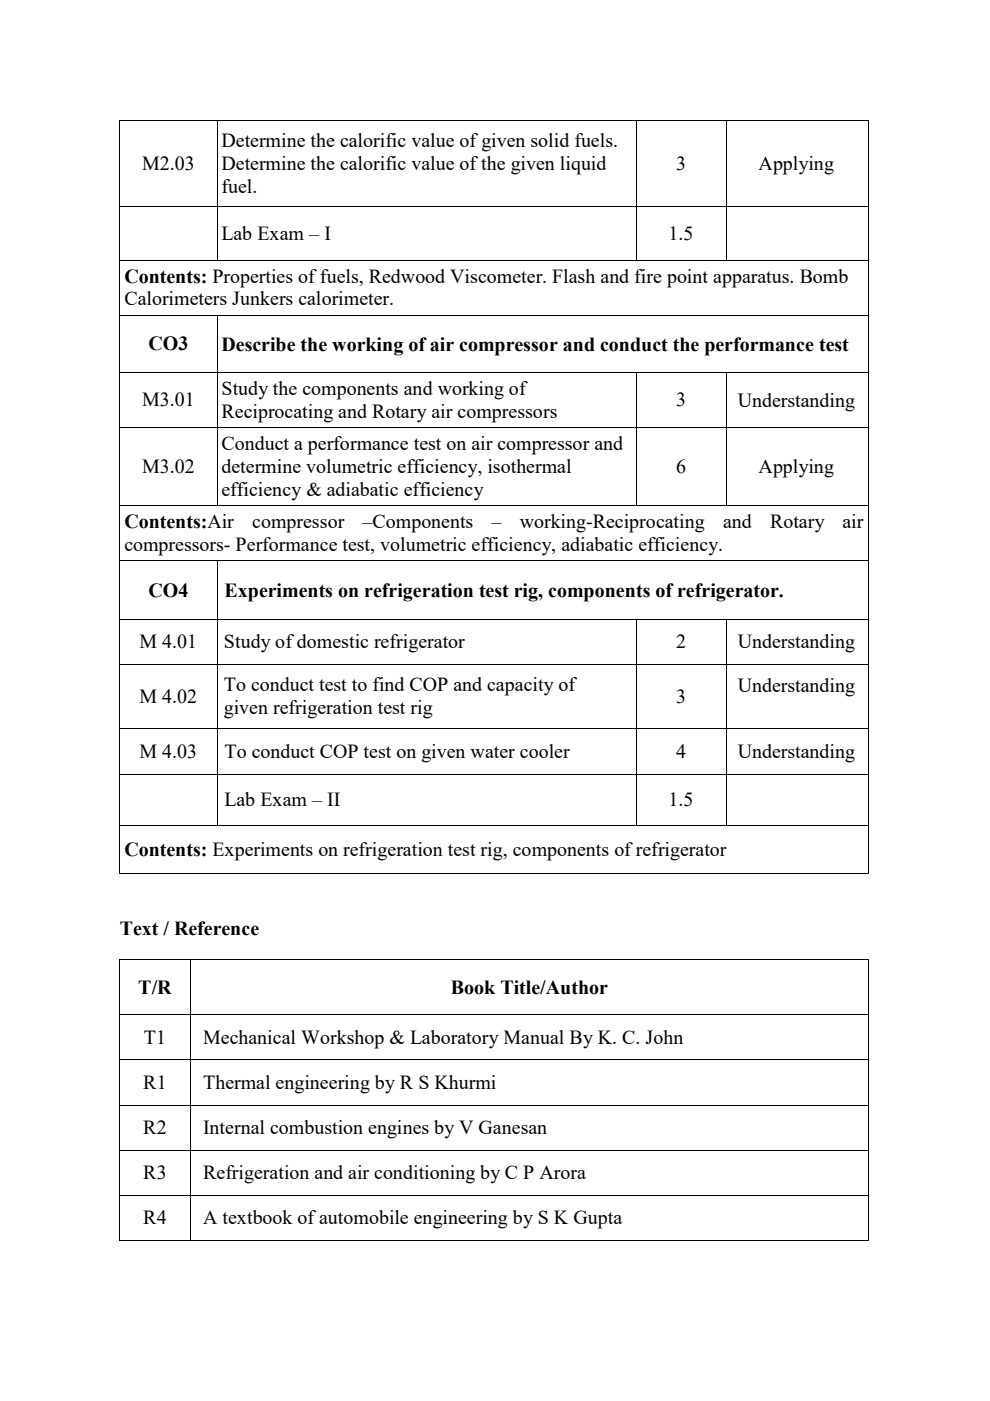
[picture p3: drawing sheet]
<svg xmlns="http://www.w3.org/2000/svg" width="210mm" height="297mm" viewBox="0 0 210 297" stroke-linecap="round" stroke-linejoin="round" font-family="sans-serif">
<defs><g id="words">
<g font-size="4.2">
<text x="47" y="31.2">Determine the calorific value of given solid fuels.</text>
<text x="30.1" y="36.1">M2.03</text>
<text x="47" y="36.1">Determine the calorific value of the given liquid</text>
<text x="47" y="40.9">fuel.</text>
<text x="143.4" y="36.1">3</text>
<text x="160.9" y="36.1">Applying</text>
<text x="47" y="50.8">Lab Exam – I</text>
<text x="141.8" y="50.8">1.5</text>
<text x="26.4" y="59.9">Contents: Properties of fuels, Redwood Viscometer. Flash and fire point apparatus. Bomb</text>
<text x="26.4" y="64.8">Calorimeters Junkers calorimeter.</text>
<text x="31.5" y="74.3">CO3</text>
<text x="47" y="74.3">Describe the working of air compressor and conduct the performance test</text>
<text x="47" y="83.7">Study the components and working of</text>
<text x="30.1" y="86.1">M3.01</text>
<text x="47" y="88.6">Reciprocating and Rotary air compressors</text>
<text x="143.4" y="86.1">3</text>
<text x="156.5" y="86.2">Understanding</text>
<text x="47" y="95.4">Conduct a performance test on air compressor and</text>
<text x="30.1" y="100.3">M3.02</text>
<text x="47" y="100.3">determine volumetric efficiency, isothermal</text>
<text x="143.4" y="100.3">6</text>
<text x="160.9" y="100.3">Applying</text>
<text x="47" y="105.2">efficiency &amp; adiabatic efficiency</text>
<text x="26.4" y="112">Contents:Air</text>
<text x="53.5" y="112">compressor</text>
<text x="76.9" y="112">–Components</text>
<text x="104.3" y="112">–</text>
<text x="110.2" y="112">working-Reciprocating</text>
<text x="153.4" y="112">and</text>
<text x="163.3" y="112">Rotary</text>
<text x="178.7" y="112">air</text>
<text x="26.4" y="116.8">compressors- Performance test, volumetric efficiency, adiabatic efficiency.</text>
<text x="31.5" y="126.5">CO4</text>
<text x="47.6" y="126.6">Experiments on refrigeration test rig, components of refrigerator.</text>
<text x="29.6" y="137.4">M 4.01</text>
<text x="47.5" y="137.4">Study of domestic refrigerator</text>
<text x="143.4" y="137.4">2</text>
<text x="156.5" y="137.5">Understanding</text>
<text x="29.6" y="149.1">M 4.02</text>
<text x="47.5" y="146.6">To conduct test to find COP and capacity of</text>
<text x="143.4" y="149.1">3</text>
<text x="156.5" y="146.6">Understanding</text>
<text x="47.5" y="151.5">given refrigeration test rig</text>
<text x="29.6" y="160.7">M 4.03</text>
<text x="47.6" y="160.7">To conduct COP test on given water cooler</text>
<text x="143.4" y="160.7">4</text>
<text x="156.5" y="160.7">Understanding</text>
<text x="47.6" y="171">Lab Exam – II</text>
<text x="141.8" y="171">1.5</text>
<text x="26.4" y="181.5">Contents: Experiments on refrigeration test rig, components of refrigerator</text>
<text x="25.4" y="198.2">Text / Reference</text>
<text x="29.3" y="210.7">T/R</text>
<text x="95.6" y="210.7">Book Title/Author</text>
<text x="30.5" y="221.3">T1</text>
<text x="43.1" y="221.3">Mechanical Workshop &amp; Laboratory Manual By K. C. John</text>
<text x="30.4" y="230.9">R1</text>
<text x="43.1" y="230.8">Thermal engineering by R S Khurmi</text>
<text x="30.4" y="240.4">R2</text>
<text x="43.1" y="240.4">Internal combustion engines by V Ganesan</text>
<text x="30.4" y="250">R3</text>
<text x="43.1" y="249.9">Refrigeration and air conditioning by C P Arora</text>
<text x="30.4" y="259.5">R4</text>
<text x="43.1" y="259.5">A textbook of automobile engineering by S K Gupta</text>
</g>
</g></defs>
<g fill="#000">
<path d="M25.4 25.6v.9zM25.4 25.4v.2zM46 25.6l.1 .9zM46 25.4h.2v.2h-.2zM134.9 25.6l.1 .9zM134.9 25.4h.2v.2h-.2zM154 25.6v.9zM154 25.4h.1v.2h-.1zM184.1 25.6v.9zM184.1 25.4v.2zM25.4 43.8v1zM25.4 55.1v1z"/>
<path d="M46 43.8l.1 1zM134.9 43.8l.1 1zM154 43.8v1zM184.1 43.8v1zM184.1 55.1v1zM25.4 66.8v1zM25.4 78.9v.9zM46 66.8l.1 1zM46 78.9l.1 .9zM134.9 78.9l.1 .9zM154 78.9v.9zM184.1 66.8v1z"/>
<path d="M184.1 78.9v.9zM25.4 90.6v1zM46 90.6l.1 1zM134.9 90.6l.1 1zM154 90.6v1zM184.1 90.6v1zM25.4 107.2v1zM25.4 118.8v1zM46 118.9l.1 .9zM184.1 107.2v1zM184.1 118.8v1zM25.4 131.2v1z"/>
<path d="M46 131.2l.1 1zM134.9 131.3l.1 .9zM154 131.3v.9zM184.1 131.2v1zM25.4 140.8v1zM25.4 154.5v1zM46 140.8l.1 1zM46 154.5l.1 1zM134.9 140.8l.1 1zM134.9 154.5l.1 1zM154 140.8v1zM154 154.5v1z"/>
<path d="M184.1 140.8v1zM184.1 154.5v1zM25.4 164.1v1zM25.4 175.1v1zM46 164.1l.1 1zM134.9 164.1l.1 1zM154 164.1v1zM184.1 164.1v1zM184.1 175.1v1zM25.4 203.4v1zM25.4 215.1v1zM40.3 203.4l.1 1z"/>
<path d="M40.3 215.1l.1 1zM184.1 203.4v1zM184.1 215.1v1zM25.4 224.7v1zM25.4 234.3v.9zM40.3 224.7l.1 1zM40.3 234.3l.1 .9zM184.1 224.7v1zM184.1 234.3v.9zM25.4 243.8v1zM25.4 253.4v1zM40.3 243.8l.1 1z"/>
<path d="M40.3 253.4l.1 1zM184.1 243.8v1zM184.1 253.4v1z"/>
</g>
<g fill="none" stroke="#000" stroke-width=".21">
<path d="M25.4 26.5v17.3M25.4 25.5h20.6M46 26.5v17.3M46.2 25.5h88.7M134.9 26.5v17.3M135.1 25.5h18.9M154 26.5v17.3M154.1 25.5h30M184.1 26.5v17.3M25.4 44.8v10.3M25.4 56.1v10.7h158.7v-10.7M25.4 43.8h158.7"/>
<path d="M25.4 55.1h158.7M46 44.8v10.3M134.9 44.8v10.3M154 44.8v10.3M184.1 44.8v10.3M25.4 67.8v11.1M25.4 79.8v10.8M25.4 78.9h158.7M46 67.8v11.1M46 79.8v10.8M134.9 79.8v10.8M154 79.8v10.8"/>
<path d="M184.1 67.8v11.1M184.1 79.8v10.8M25.4 91.6v15.6M25.4 90.7h158.7M46 91.6v15.6M134.9 91.6v15.6M154 91.6v15.6M184.1 91.6v15.6M25.4 108.2v10.6l158.7 .1v-10.7M25.4 119.8v11.4l158.7 .1v-11.5M25.4 107.2h158.7M46 119.8v11.4"/>
<path d="M25.4 132.2v8.6M46 132.2v8.6M134.9 132.2v8.6M154 132.2v8.6M184.1 132.2v8.6M25.4 141.8v12.7h158.7v-12.7M25.4 155.5v8.6M25.4 140.9h158.7M46 141.8v12.7M46 155.5v8.6M134.9 141.8v12.7M134.9 155.5v8.6"/>
<path d="M154 141.8v12.7M154 155.5v8.6M184.1 155.5v8.6M25.4 165.1v10h158.7v-10M25.4 176.1v9M25.4 164.1h158.7M46 165.1v10M134.9 165.1v10M154 165.1v10M184.1 176.1v9M25.4 185.1h158.7M25.4 204.4v10.7"/>
<path d="M25.4 216.1v8.6h158.7v-8.6M25.4 203.4h158.7M25.4 215.2h158.7M40.4 204.4v10.7M40.4 216.1v8.6M184.1 204.4v10.7M25.4 225.7v8.6M25.4 235.2v8.6l158.7 .1v-8.7M25.4 234.3h158.7M40.4 225.7v8.6M40.4 235.2v8.6M184.1 225.7v8.6"/>
<path d="M25.4 244.8v8.6h158.7v-8.6M25.4 254.4v8.5l158.7 .1v-8.6M40.4 244.8v8.6M40.4 254.4v8.5"/>
</g>
<use href="#words"/>
</svg>
